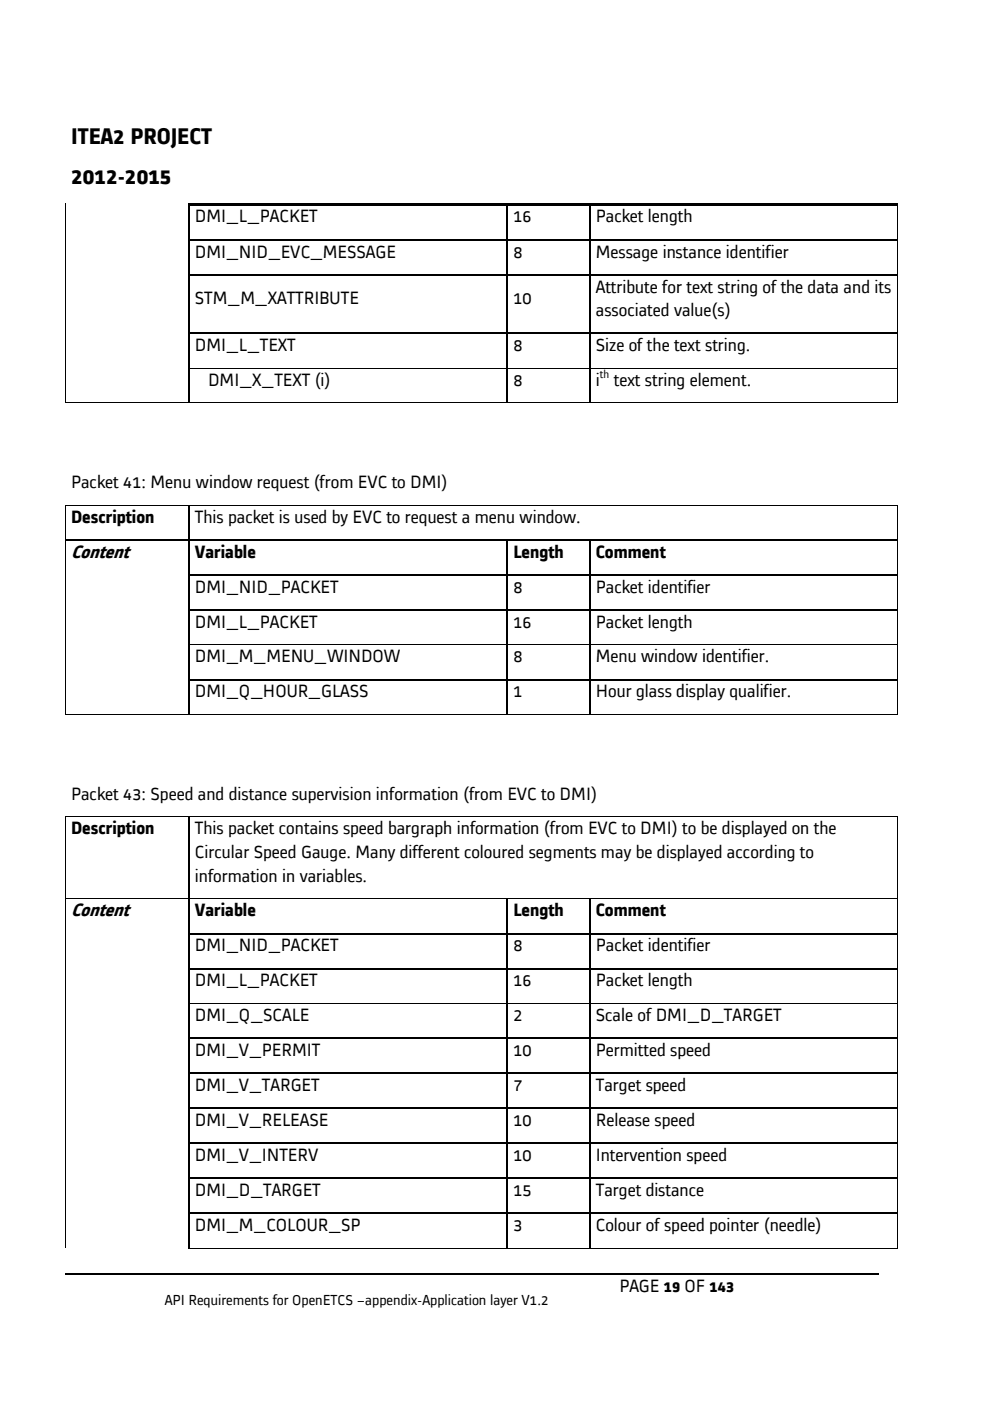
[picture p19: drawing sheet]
<svg xmlns="http://www.w3.org/2000/svg" width="210mm" height="297mm" viewBox="0 0 210 297" stroke-linecap="round" stroke-linejoin="round" font-family="sans-serif">
<defs><g id="words">
<g font-size="5">
<text x="15.1" y="30.6">ITEA2 PROJECT</text>
<text x="15.1" y="39.1">2012-2015</text>
</g>
<g font-size="4.1">
<text x="15.1" y="118.2">Content</text>
<text x="15.1" y="194.3">Content</text>
</g>
<g font-size="3.9">
<text x="41.3" y="47.2">DMI_L_PACKET</text>
<text x="108.8" y="47.2">16</text>
<text x="126.3" y="47.2">Packet length</text>
<text x="41.3" y="54.6">DMI_NID_EVC_MESSAGE</text>
<text x="108.8" y="54.6">8</text>
<text x="126.3" y="54.6">Message instance identifier</text>
<text x="41.3" y="64.6">STM_M_XATTRIBUTE</text>
<text x="108.8" y="64.6">10</text>
<text x="126.3" y="62">Attribute for text string of the data and its</text>
<text x="126.3" y="67.1">associated value(s)</text>
<text x="41.3" y="74.5">DMI_L_TEXT</text>
<text x="108.8" y="74.5">8</text>
<text x="126.3" y="74.5">Size of the text string.</text>
<text x="44.1" y="81.8">DMI_X_TEXT (i)</text>
<text x="108.8" y="81.8">8</text>
<text x="126.3" y="81.8">i</text>
<text x="130.1" y="81.8">text string element.</text>
<text x="15.1" y="103.5">Packet 41: Menu window request (from EVC to DMI)</text>
<text x="15.1" y="110.8">Description</text>
<text x="41.3" y="110.8">This packet is used by EVC to request a menu window.</text>
<text x="41.3" y="118.2">Variable</text>
<text x="108.8" y="118.2">Length</text>
<text x="126.3" y="118.2">Comment</text>
<text x="41.3" y="125.7">DMI_NID_PACKET</text>
<text x="108.8" y="125.7">8</text>
<text x="126.3" y="125.7">Packet identifier</text>
<text x="41.3" y="133.1">DMI_L_PACKET</text>
<text x="108.8" y="133.1">16</text>
<text x="126.3" y="133.1">Packet length</text>
<text x="41.3" y="140.4">DMI_M_MENU_WINDOW</text>
<text x="108.8" y="140.4">8</text>
<text x="126.3" y="140.4">Menu window identifier.</text>
<text x="41.3" y="147.9">DMI_Q_HOUR_GLASS</text>
<text x="108.8" y="147.9">1</text>
<text x="126.3" y="147.9">Hour glass display qualifier.</text>
<text x="15.1" y="169.5">Packet 43: Speed and distance supervision information (from EVC to DMI)</text>
<text x="15.1" y="176.9">Description</text>
<text x="41.3" y="176.9">This packet contains speed bargraph information (from EVC to DMI) to be displayed on the</text>
<text x="41.3" y="181.9">Circular Speed Gauge. Many different coloured segments may be displayed according to</text>
<text x="41.3" y="186.9">information in variables.</text>
<text x="41.3" y="194.3">Variable</text>
<text x="108.8" y="194.3">Length</text>
<text x="126.3" y="194.3">Comment</text>
<text x="41.3" y="201.7">DMI_NID_PACKET</text>
<text x="108.8" y="201.7">8</text>
<text x="126.3" y="201.7">Packet identifier</text>
<text x="41.3" y="209.1">DMI_L_PACKET</text>
<text x="108.8" y="209.1">16</text>
<text x="126.3" y="209.1">Packet length</text>
<text x="41.3" y="216.5">DMI_Q_SCALE</text>
<text x="108.8" y="216.5">2</text>
<text x="126.3" y="216.5">Scale of DMI_D_TARGET</text>
<text x="41.3" y="223.9">DMI_V_PERMIT</text>
<text x="108.8" y="223.9">10</text>
<text x="126.3" y="223.9">Permitted speed</text>
<text x="41.3" y="231.4">DMI_V_TARGET</text>
<text x="108.8" y="231.4">7</text>
<text x="126.3" y="231.4">Target speed</text>
<text x="41.3" y="238.8">DMI_V_RELEASE</text>
<text x="108.8" y="238.8">10</text>
<text x="126.3" y="238.8">Release speed</text>
<text x="41.3" y="246.2">DMI_V_INTERV</text>
<text x="108.8" y="246.2">10</text>
<text x="126.3" y="246.2">Intervention speed</text>
<text x="41.3" y="253.6">DMI_D_TARGET</text>
<text x="108.8" y="253.6">15</text>
<text x="126.3" y="253.6">Target distance</text>
<text x="41.3" y="261">DMI_M_COLOUR_SP</text>
<text x="108.8" y="261">3</text>
<text x="126.3" y="261">Colour of speed pointer (needle)</text>
<text x="131.3" y="274">PAGE 19 OF 143</text>
</g>
<text font-size="3.2" x="34.9" y="276.6">API Requirements for OpenETCS –appendix-Application layer V1.2</text>
<text font-size="2.5" x="127.2" y="80.1">th</text>
</g></defs>
<g fill="none" stroke="#000" stroke-width=".25">
<path d="M40.1 43.6v7.1M40.1 50.9v7.2M40.1 58.4v12.2M40.2 50.8h67.2M40.2 58.3h67.2M107.6 43.6v7.1M107.6 50.9v7.2M107.6 58.4v12.2M107.7 50.8h17.3M107.7 58.3h17.3M125.1 43.6v7.1M125.1 50.9v7.2"/>
<path d="M125.1 58.4v12.2M125.2 50.8h64.9M125.2 58.3h64.9M40.1 70.8v7.2M40.1 78.2v7.1M40.2 70.7h67.2M107.6 70.8v7.2M107.6 78.2v7.1M107.7 70.7h17.3M125.1 70.8v7.2M125.1 78.2v7.1M125.2 70.7h64.9"/>
<path d="M13.9 114.5h26.1M40.1 107.2v7.1M40.1 114.6v7.2M40.2 114.5h67.2M107.6 114.6v7.2M107.7 114.5h17.3M125.1 114.6v7.2M125.2 114.5h64.9M40.1 122v7.2M40.1 129.5v7.1M40.1 136.8v7.2M40.2 121.9h67.2"/>
<path d="M40.2 129.3h67.2M107.6 122v7.2M107.6 129.5v7.1M107.6 136.8v7.2M107.7 121.9h17.3M107.7 129.3h17.3M125.1 122v7.2M125.1 129.5v7.1M125.1 136.8v7.2M125.2 121.9h64.9M125.2 129.3h64.9M40.1 144.2v7.2"/>
<path d="M40.2 144.1h67.2M107.6 144.2v7.2M107.7 144.1h17.3M125.1 144.2v7.2M125.2 144.1h64.9M40.1 173.2v17.3M40.1 190.6v7.2M40.1 198.1v7.1M40.2 198h67.2M107.6 190.6v7.2M107.6 198.1v7.1M107.7 198h17.3"/>
<path d="M125.1 190.6v7.2M125.1 198.1v7.1M125.2 198h64.9M40.1 205.5v7.2M40.1 212.9v7.1M40.2 205.4h67.2M107.6 205.5v7.2M107.6 212.9v7.1M107.7 205.4h17.3M125.1 205.5v7.2M125.1 212.9v7.1M125.2 205.4h64.9"/>
<path d="M40.1 220.3v7.1M40.1 227.7v7.2M40.1 235.1v7.2M40.2 220.1h67.2M40.2 227.5h67.2M40.2 235h67.2M107.6 220.3v7.1M107.6 227.7v7.2M107.6 235.1v7.2M107.7 220.1h17.3M107.7 227.5h17.3M107.7 235h17.3"/>
<path d="M125.1 220.3v7.1M125.1 227.7v7.2M125.1 235.1v7.2M125.2 220.1h64.9M125.2 227.5h64.9M125.2 235h64.9M40.1 242.5v7.2M40.1 250v7.1M40.1 257.4v7.2M40.2 242.4h67.2M40.2 249.9h67.2M40.2 257.3h67.2"/>
<path d="M107.6 242.5v7.2M107.6 250v7.1M107.6 257.4v7.2M107.7 242.4h17.3M107.7 249.9h17.3M107.7 257.3h17.3M125.1 242.5v7.2M125.1 250v7.1M125.1 257.4v7.2M125.2 242.4h64.9M125.2 249.9h64.9M125.2 257.3h64.9"/>
<path d="M13.8 270.2h116.3M130.3 270.2h56.1"/>
</g>
<g fill="#000">
<path d="M13.7 43h.2v.6h-.2zM13.7 50.7h.2v.2h-.2zM13.7 58.1h.2v.3h-.2zM40 43.5l.2 .1zM40 43h.2v.5h-.2zM40 50.7h.2v.2h-.2zM40 58.1h.2v.3h-.2zM40.2 43h67.2v.5h-67.2zM107.4 43.5l.3 .1zM107.4 43h.5v.5h-.5zM107.4 50.7h.3v.2h-.3zM107.4 58.1h.3v.3h-.3z"/>
<path d="M107.9 43h17.1v.5h-17.1zM125 43.5l.2 .1zM125 43h.5v.5h-.5zM125 50.7h.2v.2h-.2zM125 58.1h.2v.3h-.2zM125.5 43h64.6v.5h-64.6zM190.1 43.5l.2 .1zM190.1 43h.2v.5h-.2zM190.1 50.7h.2v.2h-.2zM190.1 58.1h.2v.3h-.2zM13.7 70.6h.2v.2h-.2zM13.7 78h.2v.2h-.2z"/>
<path d="M40 70.6h.2v.2h-.2zM40 78h.2v.2h-.2zM107.4 70.6h.3v.2h-.3zM107.4 78h.3v.2h-.3zM125 70.6h.2v.2h-.2zM125 78h.2v.2h-.2zM190.1 70.6h.2v.2h-.2zM190.1 78h.2v.2h-.2zM13.7 85.3h.2v.2h-.2zM40 85.3h.1v.2h-.1zM107.4 85.3h.2v.2h-.2zM125 85.3h.1v.2h-.1z"/>
<path d="M190.1 85.3h.2v.2h-.2zM13.7 107h.2v.2h-.2zM13.7 114.3h.2v.3h-.2zM40 107h.1v.2h-.1zM40 114.3h.2v.3h-.2zM107.4 114.3h.3v.3h-.3zM125 114.3h.2v.3h-.2zM190.1 107h.2v.2h-.2zM190.1 114.3h.2v.3h-.2zM13.7 121.8h.2v.2h-.2zM13.7 129.2h.2v.3h-.2zM13.7 136.6h.2v.2h-.2z"/>
<path d="M40 121.8h.2v.2h-.2zM40 129.2h.2v.3h-.2zM40 136.6h.2v.2h-.2zM107.4 121.8h.3v.2h-.3zM107.4 129.2h.3v.3h-.3zM107.4 136.6h.3v.2h-.3zM125 121.8h.2v.2h-.2zM125 129.2h.2v.3h-.2zM125 136.6h.2v.2h-.2zM190.1 121.8h.2v.2h-.2zM190.1 129.2h.2v.3h-.2zM190.1 136.6h.2v.2h-.2z"/>
<path d="M13.7 144h.2v.2h-.2zM13.7 151.4h.2v.2h-.2zM40 144h.2v.2h-.2zM40 151.4h.1v.2h-.1zM107.4 144h.3v.2h-.3zM107.4 151.4h.2v.2h-.2zM125 144h.2v.2h-.2zM125 151.4h.1v.2h-.1zM190.1 144h.2v.2h-.2zM190.1 151.4h.2v.2h-.2zM13.7 173.1h.2v.1h-.2zM40 173.1h.1v.1h-.1z"/>
<path d="M190.1 173.1h.2v.1h-.2zM13.7 190.5h.2v.1h-.2zM13.7 197.8h.2v.3h-.2zM40 190.5h.2v.1h-.2zM40 197.8h.2v.3h-.2zM107.4 190.5h.2v.1h-.2zM107.4 197.8h.3v.3h-.3zM125 190.5h.1v.1h-.1zM125 197.8h.2v.3h-.2zM190.1 190.5h.2v.1h-.2zM190.1 197.8h.2v.3h-.2zM13.7 205.2h.2v.3h-.2z"/>
<path d="M13.7 212.7h.2v.2h-.2zM40 205.2h.2v.3h-.2zM40 212.7h.2v.2h-.2zM107.4 205.2h.3v.3h-.3zM107.4 212.7h.3v.2h-.3zM125 205.2h.2v.3h-.2zM125 212.7h.2v.2h-.2zM190.1 205.2h.2v.3h-.2zM190.1 212.7h.2v.2h-.2zM13.7 220h.2v.3h-.2zM13.7 227.4h.2v.3h-.2zM13.7 234.9h.2v.2h-.2z"/>
<path d="M40 220h.2v.3h-.2zM40 227.4h.2v.3h-.2zM40 234.9h.2v.2h-.2zM107.4 220h.3v.3h-.3zM107.4 227.4h.3v.3h-.3zM107.4 234.9h.3v.2h-.3zM125 220h.2v.3h-.2zM125 227.4h.2v.3h-.2zM125 234.9h.2v.2h-.2zM190.1 220h.2v.3h-.2zM190.1 227.4h.2v.3h-.2zM190.1 234.9h.2v.2h-.2z"/>
<path d="M13.7 242.3h.2v.2h-.2zM13.7 249.7h.2v.3h-.2zM13.7 257.1h.2v.3h-.2zM40 242.3h.2v.2h-.2zM40 249.7h.2v.3h-.2zM40 257.1h.2v.3h-.2zM107.4 242.3h.3v.2h-.3zM107.4 249.7h.3v.3h-.3zM107.4 257.1h.3v.3h-.3zM125 242.3h.2v.2h-.2zM125 249.7h.2v.3h-.2zM125 257.1h.2v.3h-.2z"/>
<path d="M190.1 242.3h.2v.2h-.2zM190.1 249.7h.2v.3h-.2zM190.1 257.1h.2v.3h-.2zM107.4 264.6h.2v.2h-.2zM125 264.6h.1v.2h-.1zM130.1 270.1h.2v.2h-.2zM190.1 264.6h.2v.2h-.2z"/>
</g>
<g fill="none" stroke="#000" stroke-width=".21">
<path d="M13.8 43.6v7.1M13.8 50.9v7.2M13.8 58.4v12.2M190.2 43.6v7.1M190.2 50.9v7.2M190.2 58.4v12.2M13.8 70.8v7.2M13.8 78.2v7.1M40.2 78.1h67.2M107.7 78.1h17.3M125.2 78.1h64.9M190.2 70.8v7.2"/>
<path d="M190.2 78.2v7.1M13.9 85.4h26.1M40.1 85.4h67.3M107.6 85.4h17.4M125.1 85.4h65M13.8 107.2v7.1M13.8 114.6v7.2M13.9 107.1h26.1M40.1 107.1h150M190.2 107.2v7.1M190.2 114.6v7.2M13.8 122v7.2"/>
<path d="M13.8 129.5v7.1M13.8 136.8v7.2M40.2 136.7h67.2M107.7 136.7h17.3M125.2 136.7h64.9M190.2 122v7.2M190.2 129.5v7.1M190.2 136.8v7.2M13.8 144.2v7.2M13.9 151.5h26.1M40.1 151.5h67.3M107.6 151.5h17.4"/>
<path d="M125.1 151.5h65M190.2 144.2v7.2M13.8 173.2v17.3M13.9 173.1h26.1M40.1 173.1h150M190.2 173.2v17.3M13.8 190.6v7.2M13.8 198.1v7.1M13.9 190.5h26.1M40.2 190.5h67.2M107.6 190.5h17.4M125.1 190.5h65"/>
<path d="M190.2 190.6v7.2M190.2 198.1v7.1M13.8 205.5v7.2M13.8 212.9v7.1M40.2 212.8h67.2M107.7 212.8h17.3M125.2 212.8h64.9M190.2 205.5v7.2M190.2 212.9v7.1M13.8 220.3v7.1M13.8 227.7v7.2M13.8 235.1v7.2"/>
<path d="M190.2 220.3v7.1M190.2 227.7v7.2M190.2 235.1v7.2M13.8 242.5v7.2M13.8 250v7.1M13.8 257.4v7.2M190.2 242.5v7.2M190.2 250v7.1M190.2 257.4v7.2M40 264.7h67.4M107.6 264.7h17.4M125.1 264.7h65"/>
</g>
<use href="#words"/>
</svg>
